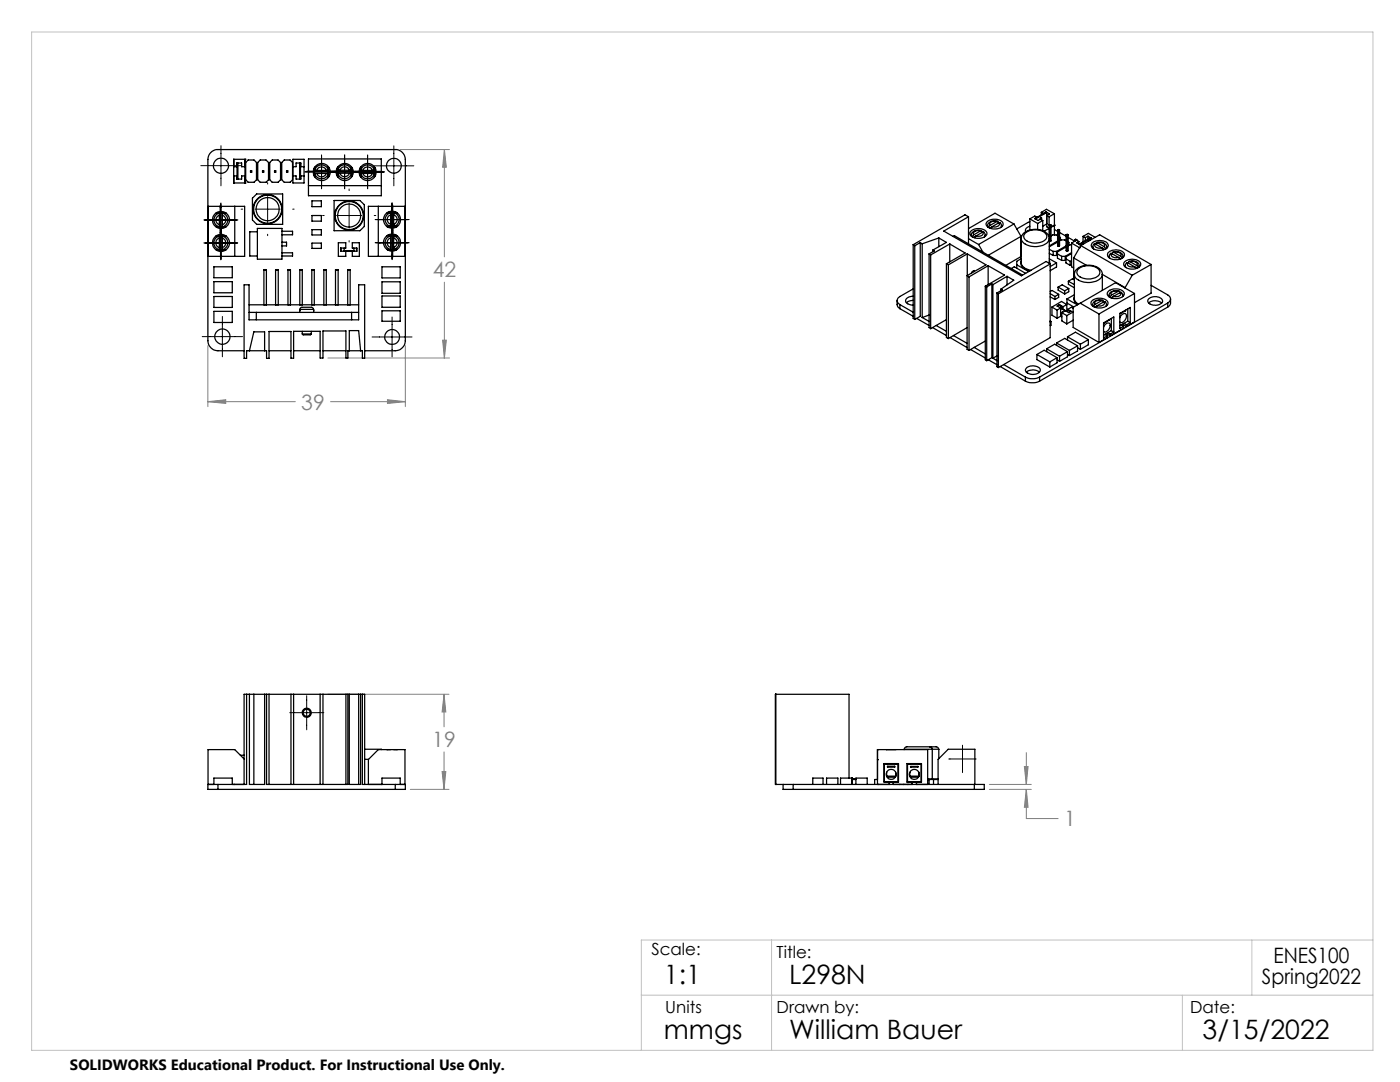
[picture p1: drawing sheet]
<svg xmlns="http://www.w3.org/2000/svg" width="279mm" height="216mm" viewBox="0 0 279 216" stroke-linecap="round" stroke-linejoin="round" font-family="sans-serif">
<defs><g id="words">
<g font-size="5.3">
<text x="132.5" y="196.4">1:1</text>
<text x="157.5" y="196.4">L298N</text>
<text x="132.5" y="207.4">mmgs</text>
<text x="157.5" y="207.4">William Bauer</text>
<text x="240" y="207.4">3/15/2022</text>
</g>
<g font-size="4.2" fill="#808080">
<text x="86.4" y="55.4">42</text>
<text x="60.1" y="81.7">39</text>
<text x="86.3" y="149.1">19</text>
<text x="212.3" y="164.9">1</text>
</g>
<g font-size="4.2">
<text x="251.9" y="196.4">Spring2022</text>
<text x="254.2" y="192.2">ENES100</text>
</g>
<g font-size="3.3">
<text x="130" y="190.6">Scale:</text>
<text x="155" y="191.2">Title:</text>
<text x="132.8" y="202.2">Units</text>
<text x="155" y="202.2">Drawn by:</text>
<text x="237.5" y="202.2">Date:</text>
</g>
<text font-size="3" x="14" y="213.5">SOLIDWORKS Educational Product. For Instructional Use Only.</text>
</g></defs>
<g fill="none" stroke="#808080" stroke-width=".2">
<path d="M79.9 29.8h9.8M88.7 29.8l.4 3.6h-.8zM88.7 29.8v21.5M88.7 56.3v15.1M41.5 69v12.1M65.4 71.4h24.3M77.3 79.8l3.6 .4-3.6 .3zM80.9 69v12.1M88.3 67.9h.8l-.4 3.5zM41.5 80.2l3.5-.4v.7zM41.5 80.2h17.4M66 80.2h14.9"/>
<path d="M65.4 138.5h24.2M88.6 138.5l.4 3.6h-.8zM88.6 138.5v6.5M81.9 157.5h7.7M88.2 154h.8l-.4 3.5zM88.6 150v7.5M197.4 157.5h8.4M197.4 156.5h8.4M204.4 153h.8l-.4 3.5zM204.8 157.5l.4 3.6h-.8zM204.8 157.5v5.8h6.4M204.8 150.2v6.3"/>
</g>
<g fill="none" stroke="#000" stroke-width=".2">
<path d="M40.1 33.1h8M44.1 29.1v8M53.4 36.4v.3M53.4 39.2v5M60.8 34.3h16M61.2 34.1h5.9M64.2 30.9v6.8M65.5 34.3h6.5M65.9 34.2h10.4M68.8 31.1v6.5M68.8 30.9v6.8M69.7 37.7v.3"/>
<path d="M70.1 34.4h6.5M73.3 31.1v6.5M73.4 30.9v6.8M74.6 33.1h8M78.6 29.1v8M40.7 43.9h6.8M40.7 48.5h6.7M43.9 41v5.8M44 45.6v5.8M44.1 40.7v11.2M44.1 40.5v6.8M44.1 45.2v6.6"/>
<path d="M48.1 41.7h.3M50.9 41.7h5M53.4 46.7v.3M58.4 41.7h.3M64.4 43h.3M67.2 43h5M69.7 40.5v5M69.7 48v.3M74.7 43h.3M74.9 48.4h6.8M74.9 43.8h6.8M78.2 40.4v11.4"/>
<path d="M78.4 40.9v10.4M40.4 67.2h8M44.4 63.1v8.1M74.3 67.2h7.9M78.2 63.3v7.9M61.2 138.8v6.8M57.8 142.2h6.8M189.3 151.4h5.5M192.1 148.7v5.5"/>
</g>
<path d="M6.3 6.4h267.7v203.2h-267.7zM128 198.6h146M154 187.6v22M236 198.6v11M249.8 187.6v11M274 187.6h-146v22" fill="none" stroke="#c0c0c0" stroke-width=".2"/>
<path d="M88.2 154h.8l-.4 3.5zM88.6 138.5l.4 3.6h-.8zM204.4 153h.8l-.4 3.5zM204.8 157.5l.4 3.6h-.8zM88.7 29.8l.4 3.6h-.8zM88.3 67.9h.8l-.4 3.5zM77.3 79.8l3.6 .4-3.6 .3zM41.5 80.2l3.5-.4v.7z" fill="#808080"/>
<g fill="none" stroke="#000" stroke-width=".25">
<path d="M46.7 33.3h.6v-.8h.9v.8h.7M46.7 35.1h.6v.6h.9v-.6h.7M47.3 35.7v-3.1h.2v3.1M48.9 36.5h.1M48.9 31.8h.1M48.9 31.8v4.7M48.9 31.8h-2.2l-.1 4.7h2.3M49 32.4l.5-.5h1.2l.5 .5v3.5l-.5 .5h-1.2l-.5-.5zM50 34.1h.2v.3h-.2zM50.4 39.5l.8-.8h5.2v6.1h-5.2l-.8-.9zM51.4 32.4l.5-.5h1.2l.5 .5v3.5l-.5 .5h-1.2l-.5-.5zM52.4 34.1h.2v.3h-.2z"/>
<path d="M53.8 32.4l.5-.5h1.2l.5 .5v3.5l-.5 .5h-1.2l-.5-.5zM54.8 34.1h.2v.3h-.2zM56.2 32.4l.5-.5h1.2l.5 .5v3.5l-.5 .5h-1.2l-.5-.5zM57.2 34.1h.2v.3h-.2zM58.5 33.3h.6v-.8h.9v.8h.7M58.5 31.8h2.2v4.7h-2.2zM58.5 35.1h.6v.6h.9v-.6h.7M59.8 35.7v-3.1h.2v3.1M61.6 31.7h14.5v7.4h-14.5zM61.6 37h14.5M62.7 33.5v1.6M62.8 34h.4"/>
<path d="M62.8 34a1.39 1.39 0 0 1 1.4-1.1 1.39 1.39 0 0 1 1.3 1.1M62.8 34.6a1.4 1.4 0 0 0 1.4 1.1 1.4 1.4 0 0 0 1.3-1.1M62.8 34.6h.4M62.8 34v.6M62.8 33.3v.6M62.8 34.6v.7M63.2 34a1 1 0 0 1 1-.7 1 1 0 0 1 .9 .7M63.2 34.6a1.01 1.01 0 0 0 1 .7 1.01 1.01 0 0 0 .9-.7M63.2 34h1.9M63.2 34.6h1.9M65.1 34h.4M65.1 34.6h.4"/>
<path d="M65.5 34v.6M65.5 33.2v.8M65.5 34.6v.8M65.6 33.4v1.9M67.3 33.5v1.7M67.4 34h.4M67.4 34a1.39 1.39 0 0 1 1.4-1.1 1.39 1.39 0 0 1 1.3 1.1M67.4 34.6a1.39 1.39 0 0 0 1.4 1.1 1.39 1.39 0 0 0 1.3-1.1M67.4 34.6h.4M67.4 34v.6M67.4 33.3v.7M67.4 34.6v.7"/>
<path d="M67.8 34a.99 .99 0 0 1 1-.7 .99 .99 0 0 1 .9 .7M67.8 34.6a.97 .97 0 0 0 1 .7 .97 .97 0 0 0 .9-.7M67.8 34h1.9M67.8 34.6h1.9M69.7 34h.4M69.7 34.6h.4M70.1 34v.6M70.1 33.3v.6M70.1 34.6v.8M70.2 33.4v1.8M71.9 33.4v1.8M72 34.6a1.4 1.4 0 0 0 1.4 1.1 1.4 1.4 0 0 0 1.3-1.1"/>
<path d="M72 34.6h.4M72 34h.4M72 34a1.39 1.39 0 0 1 1.4-1.1 1.39 1.39 0 0 1 1.3 1.1M72 34v.6M72 33.3v.7M72 34.6v.7M72.4 34.6a.99 .99 0 0 0 1 .7 .99 .99 0 0 0 .9-.7M72.4 34a.97 .97 0 0 1 1-.7 .97 .97 0 0 1 .9 .7M72.4 34h1.9M72.4 34.6h1.9M74.3 34.6h.4M74.3 34h.4"/>
<path d="M74.7 34v.6M74.7 33.3v.6M74.7 34.6v.8M74.8 33.4v1.8M41.5 41.2h7.3v10h-7.3M42.7 53.2h3.7v2.2h-3.7zM42.7 56.2h3.7v2.2h-3.7zM42.7 59.2h3.7v2.1h-3.7zM43 42.5h.7M43 47.1h.6M43.1 45.3h.7M43.1 49.8h.8"/>
<path d="M43.2 47.1h1.8M43.2 42.4h1.8M43.2 45.3h1.8M43.3 50h1.6M43.8 47.5a1 1 0 0 0-.7 1 1 1 0 0 0 .7 .9M43.8 47.1a1.39 1.39 0 0 0-1.1 1.4 1.39 1.39 0 0 0 1.1 1.3M43.8 47.1v.4M43.8 49.4v.4M43.8 47.1h.6M43.8 49.8h.6M43.8 43a.97 .97 0 0 0-.7 .9 .97 .97 0 0 0 .7 .9M43.8 42.5a1.39 1.39 0 0 0-1.1 1.4 1.39 1.39 0 0 0 1.1 1.4"/>
<path d="M43.8 42.5v.5M43.8 44.8v.5M43.8 42.5h.6M43.8 45.3h.6M43.8 43v1.8M43.8 47.5v1.9M44.3 49.8h.8M44.3 45.3h.8M44.4 47.5a1.01 1.01 0 0 1 .6 1 1.01 1.01 0 0 1-.6 .9M44.4 47.1a1.4 1.4 0 0 1 1 1.4 1.4 1.4 0 0 1-1 1.3M44.4 49.4v.4M44.4 47.1v.4"/>
<path d="M44.4 43a.97 .97 0 0 1 .7 .9 .97 .97 0 0 1-.7 .9M44.4 42.5a1.39 1.39 0 0 1 1.1 1.4 1.39 1.39 0 0 1-1.1 1.4M44.4 44.8v.5M44.4 42.5v.5M44.4 43v1.8M44.4 47.5v1.9M44.4 42.5h.8M44.5 47.1h.7M46.8 41.2v10M48.7 56.8h1v7h21.9v-7h1.2v14.7h-.5v-1.5h-2.9v1.4h-.4v-5.4h-4.5v5.4h-.6v-5.3h-5.3v5.4h-.5v-5.4h-4.4v5.4h-.5v-1.5h-4v1.5h-.5zM51.4 45.6h4.9v6.1h-4.9zM51.4 46.2h-1.6v4.9h1.6"/>
<path d="M52.7 53.9h.5M52.7 53.9v6.9M53.2 53.9v6.9M55 53.9v-.1h.5v.1M55 53.9v6.9M55 53.9h.5M55.5 53.9v6.9M56.3 46.1h2.1v.7h-2.1M56.3 50.4h2.1v.7h-2.1M56.3 48.3h.9v.8h-.9M57.5 53.9h.5M57.5 53.9v6.9"/>
<path d="M58 53.9v6.9M59.8 53.9h.5M59.8 53.9v6.9M60.3 53.9v6.9M62.2 53.9v-.1h.5v.1M62.2 53.9h.5M62.2 53.9v6.9M62.3 40.1h1.8v1.1h-1.8zM62.3 43h1.8v1.1h-1.8zM62.3 45.8h1.8v1.1h-1.8zM62.3 48.5h1.8v1.1h-1.8zM62.7 53.9v6.9"/>
<path d="M64.6 53.9v-.1h.5v.1M64.6 53.9h.5M64.6 53.9v6.9M65.1 53.9v6.9M66.7 40h5.1l.9 .9v4.3l-.9 .8h-5.1zM67 53.9v-.1h.5v.1M67 53.9h.5M67 53.9v6.9M67.5 53.9v6.9M68.1 49.5v.6M68.7 49.5v.6h1.9v-.6M69 50.1v1.1h-1.5v-2.8h1.5v1.1h-1v.6h3.2v-.6h-.9v-1.1h1.4v2.8h-1.4v-1.1"/>
<path d="M69.4 53.9h.5M69.4 53.9v6.9M69.9 53.9v6.9M71.2 49.5v.6M73.5 41.2h7.3v10h-7.3zM75.5 41.2v10M76.2 53.2h3.7v2.3h-3.7zM76.2 56.2h3.7v2.3h-3.7zM76.2 59.1h3.7v2.2h-3.7zM77.2 45.2h.7M77.2 47.1h.7M77.2 49.8h.7"/>
<path d="M77.3 42.4h.7M77.3 45.3h1.9M77.3 49.8h1.8M77.4 47h1.7M77.4 42.4h1.7M78 42.9a1 1 0 0 0-.7 .9 1 1 0 0 0 .7 1M78 42.4a1.39 1.39 0 0 0-1.1 1.4 1.39 1.39 0 0 0 1.1 1.4M78 42.4v.5M78 44.8v.4M78 42.4h.6M78 45.2h.6M78 47.5a.97 .97 0 0 0-.7 .9 .97 .97 0 0 0 .7 1"/>
<path d="M78 49.4v.4M78 47.1a1.39 1.39 0 0 0-1.1 1.3 1.39 1.39 0 0 0 1.1 1.4M78 47.1v.4M78 47.1h.6M78 49.8h.6M78 42.9v1.9M78 47.5v1.9M78.6 42.9a1 1 0 0 1 .7 .9 1 1 0 0 1-.7 1M78.6 42.4a1.39 1.39 0 0 1 1.1 1.4 1.39 1.39 0 0 1-1.1 1.4M78.6 44.8v.4M78.6 42.4v.5M78.6 47.5a.99 .99 0 0 1 .6 .9 .99 .99 0 0 1-.6 1"/>
<path d="M78.6 47.1v.4M78.6 47.1a1.4 1.4 0 0 1 1 1.3 1.4 1.4 0 0 1-1 1.4M78.6 49.4v.4M78.6 42.4h.6M78.6 47.1h.7M78.6 42.9v1.9M78.6 47.5v1.9M78.6 49.8h.7M78.6 45.2h.7M179 60l.1 1 .5 .6M182.2 57.6l-2.6 1.6a.87 .87 0 0 0-.6 .8 .87 .87 0 0 0 .6 .8M182.2 59.1a1.16 1.16 0 0 0-1.4 1.2 1.83 1.83 0 0 0 1.4 .6"/>
<path d="M182.2 59.9l-.9 .2-.4 .3M182.2 48.8l.4 .2M182.2 48.8v14.7l.4 .2M182.6 49v14.7M183.7 48.4v14.7l-1.1 .6M183.7 48.4l.3 .2M183.7 48.4l-1.1 .6M184 48.6v14.8M185.4 50.7v14.7l.3 .2M185.4 50.7l.3 .2M185.7 50.9v14.7M186.2 49.9v.3"/>
<path d="M186.2 49.9l.3 .2-1.1 .6M187.4 47.5v1.7M187.4 47.5l1.5 .9-2.7 1.5M187.4 47.5l-3.4 1.1M188.9 52.6l.4 .2M188.9 52.6v14.7l.4 .3M189.3 52.8v14.8M189.5 48.7l3.1 1.8-3.7 2.1M189.5 48.7l-3.8 2.2M189.5 48.7v3.5M190.2 47.2l.3-.2 13.4 7.8M193 55l.4 .2"/>
<path d="M193 55v14.7l.4 .2M193 50.7l3.8 2.1-3.8 2.2M193 50.7l-3.7 2.1M193 50.7v4.3M193.3 43.3l-.7-.4-10.4 5.9M193.3 43.3l-5 2.8 15.5 8.9 5-2.8 .8 .5M193.3 43.3v5.3M193.3 47.6l2 1.2M193.4 55.2v14.7M193.7 46.1a2.23 2.23 0 0 1 3.3 .3 1.51 1.51 0 0 1-2 1.2 1.13 1.13 0 0 1-1.4-1.3zM193.9 46.9v.3M193.9 46.9v.2"/>
<path d="M194.3 46.8l-.2 .5M194.5 54.2h-.4l-.2 .3M194.5 54l-.4 .2M194.8 47.1l-.3 .3M194.8 47.1l-.5 .3M195.3 48.8l.9 1.5M195.7 46.1a1.09 1.09 0 0 0-1.5 .5l.1 .2M195.7 46.1h.2l.1 .3M195.7 46.1l-1.4 .7M195.9 46a1.4 1.4 0 0 0-2 .9M196.1 46.3a.58 .58 0 0 1-.1 .7 .58 .58 0 0 1-.6 .1h-.6M196.1 46.3h.3"/>
<path d="M196.1 46.3l-1.3 .8M196.3 46.3l.3 .6M196.6 46.9l-.1 .4M196.6 46.9v.3M196.6 57.1v14.7l.3 .2M196.6 57.1l.3 .2M196.9 57.3v14.7M197.1 45l.1 .3M197.1 45v.3M197.1 44.1a2.37 2.37 0 0 1 3 .3 1 1 0 0 1-1.1 1.2 1.77 1.77 0 0 1-2.2-.9zM197.2 53l3.3 1.9-3.9 2.2M197.2 53l-3.8 2.2"/>
<path d="M197.2 53v3.8M197.6 45l-.3 .4M197.9 56.7v14.7l-1 .6M197.9 56.7l.3 .1M197.9 56.7l-1 .6M198 45.2l-.2 .4M198 45.2l-.5 .3M198.2 56.8v14.7M198.9 44.2h.3v.3M198.9 44.2a1.06 1.06 0 0 0-1.4 .6l.1 .2M198.9 44.2l-1.3 .8M199 58.5l.2 .1"/>
<path d="M199 58.5v14.7l.2 .1M199.1 44.2a1.4 1.4 0 0 0-2 .8M199.2 58.6v14.7M199.4 44.5a.55 .55 0 0 1-.6 .8l-.8-.1M199.4 44.5h.2M199.4 44.5l-1.4 .7M199.6 44.4l.2 .6M199.7 57.7v.3M199.7 57.7l.3 .2-1 .6M199.9 45l-.2 .4M199.9 45v.3M201 55.1l1.3 .8-2.6 1.8"/>
<path d="M201 55.1l-2.8 1.7M201 55.1v1.7M201.8 53.6l.6-.4 2.3 1.3M202.4 44.7l-7.1 4.1M202.4 44.7l1.4 2.5M202.4 44.7l-3.8-2.2-5.3 3.1M202.9 52.8l2.4 1.4M203.8 47.2l-6.6 3.7M203.8 47.2v4l-3.1 1.8M203.8 47.6a2.25 2.25 0 0 1 2.4-1.8 2.62 2.62 0 0 1 3.2 1.8M203.8 47.6a2.21 2.21 0 0 0 2.3 1.6 2.97 2.97 0 0 0 3.3-1.4v-.2M203.8 47.6v4.9a2.11 2.11 0 0 0 1.9 1.4"/>
<path d="M203.8 52.1a1.34 1.34 0 0 0 1 1.7l.8 .2M203.8 51.6l-.9 .5v1.4M203.9 54.8l-.2 .1M203.9 54.8l.1 .2M204.7 46.5a3.1 3.1 0 0 1 4.1 .3 1.23 1.23 0 0 1-1.2 1.6 3 3 0 0 1-3.2-.9l-.1-.5zM205.5 44.2l-2.6 1.5M205.5 45.2a.8 .8 0 0 0-.8 1M205.5 43.7v2.2M205.5 43.7l1.6 .9M206.6 43.6l.1 .1M206.6 43.6h.1M206.7 43.7h.1"/>
<path d="M206.9 43.4h.1M206.9 43.4l-.4 .2 .7 .4 .4-.3 .5 .3M206.9 43.4l-.4-.3-1 .6M207.1 44.6v1.2M207.6 43.8l.2-.4 .1 .2-.1 .2M207.8 43.4l-.2 .3M207.8 42.4l1-.6 1.6 .9M207.8 42.4l.4 .2M207.8 42.4v.5M208.1 44l-1 .6M208.1 44v2M208.2 42.6h.1"/>
<path d="M208.7 42.3l-2.1 1.3M208.7 42.3l.2 .1M208.8 42.3l.6 .4-.5 .3 .5 .3M208.8 42.3l-.6 .3M208.8 42.3h.1M208.9 42.4v2.9l.5 .2M208.9 42.4l-2.2 1.3M208.9 44.7l-.8 .5M208.9 44.7h.1M209.4 43.3v4M209.4 44.9l.1 .1M209.4 45.6l-1 .5"/>
<path d="M209.4 47.6v5M209.4 44.9h.4M209.4 52.1l.1 .5M209.4 50.6l.8 .4M209.4 51.6l1.5 .9M209.4 49.7l.8 .5M209.4 48.1l.1 .1M209.5 45v3.2M209.6 52.7l-10.4 5.9M209.6 52.7v14.7l-9.3 5.3M209.6 59.2l.9 .6M209.6 58.6l.9 .6"/>
<path d="M209.6 58.2l.4-.2 1.3 .7M209.8 44.9l-.3 .1M209.8 44.9v3.2l-.3 .1M210.2 50.2h.7M210.2 51h.7M210.2 50.2v.8M210.4 44.9h.1M210.4 45.8l.7 .4M210.4 44.9l-.6 .4M210.4 42.7v4.2M210.4 42.7l-1 .6M210.5 59.2v.6"/>
<path d="M210.9 52.5v.8l-1.3 .7M210.9 50.2v.8M210.9 52.5l-1.3 .7M211 50.9l-.1 .1M211 50.7l.9 .5M211.1 47.1l-.3-.2h-.7l-.3 .2M211.1 48.3l-1.7 .9M211.1 48.1l-1.7 1M211.1 45.9h.4M211.2 57.3v.6l1.3 .8M211.2 57.3l1.3 .7M211.2 57.3l.8-.5 1.3 .8"/>
<path d="M211.3 58.7v.6l-.8 .5M211.3 58.7l-.8 .5M211.3 46v3.2M211.3 46l-.2-.1v3.2l.2 .1M211.5 45.9l-.2 .1M211.5 46.4l1.3 .7M211.5 45.9v3.1l-.2 .2M211.5 47.3l.1 .1v.6M211.5 48l.3-.1h.7l.3 .1M211.6 47.8l-.1 .1M211.9 51.2h.7M211.9 52h.7"/>
<path d="M211.9 51.2v.8M212.5 58v.7M212.6 51.2v.8M212.7 51.9l-.1 .1M212.7 51.6l.9 .5M212.8 49.3l-1.8 1v1.2l.9 .5M212.8 49.1l-1.9 1.1M212.8 46.8l.2-.1 .2 .1M212.9 59.7v.8l1.4 .7M212.9 59.7l2.1 1.1M213 47l-.2-.2v3.2l.2 .2M213 47v3.2"/>
<path d="M213.2 46.8l-.2 .2M213.2 47.4l1.3 .7M213.2 46.8v3.2l-.2 .2M213.2 48.3l.1 .1v.6M213.2 56.1v.6l1.2 .7M213.2 56.1l1.2 .7M213.3 57.6v.6l-.8 .5M213.3 57.6l-.8 .4M213.3 48.8l-.1 .1M213.6 53h.3M213.6 52.1v.9M213.6 52.1h.3"/>
<path d="M213.9 48.5v4.7l.4 .3M213.9 50.6l-1.2 .7v1.2l.9 .5M213.9 48.5l1.5 .9M213.9 48.9l-.7 .1M213.9 50.4l-1.3 .8M214.3 51.5v4l.1 .1M214.3 51.5l2.6 1.5M214.4 54.8a2.37 2.37 0 0 1 2.7-1.9 2.68 2.68 0 0 1 2.9 1.6v.3M214.4 54.8a2.13 2.13 0 0 0 2.3 1.5 2.97 2.97 0 0 0 3.3-1.3v-.2M214.4 54.8v5l.3 .5 .5 .4M214.4 59.2a1.18 1.18 0 0 0 .7 1.6M214.4 58.8l-1.5 .9"/>
<path d="M214.4 55.8l-.4-.2-.8 .5M214.5 47.8l.2-.1 .2 .1M214.7 47.9l-.2-.1v.4M214.7 47.9v.1M214.9 47.8l-.2 .1M214.9 47.9l-1 .6M214.9 47.9l.4 .3M214.9 47.8v.1M215.1 53.8a3 3 0 0 1 4.3 .2 1.22 1.22 0 0 1-1.2 1.5 2.92 2.92 0 0 1-3.2-.9l-.1-.3zM215.3 48.6l.1 .1M215.3 48.2l-.5 .2 .7 .4M215.3 48.2v.5"/>
<path d="M215.4 48.7v.1M215.4 48.7l.1 .1M215.4 49.4h.1M215.5 48.8h.1M215.7 49l10.3 5.9M215.7 49l-1.4 2.5M215.7 49l3.8-2.2 10.2 6M216.1 47.2l1.1-.6 1.3 .7M216.1 47.2l.5 .2M216.1 47.2v1.1M216.2 48.7l-.2-.1-.5 .2M216.6 47.4v.6"/>
<path d="M217.1 47.1l.7 .4-.5 .3M217.1 47.1l-.5 .3M217.1 47.1v.6M217.3 47.8l.2 .1M217.3 47.8v.3M217.7 47.5l-.1-.1-2.2 1.3M217.7 47.5l-2.2 1.3M217.7 47.5v.1M217.9 48.5a2.32 2.32 0 0 1 3.2 .2 1 1 0 0 1-1.1 1.2 1.75 1.75 0 0 1-2.2-.9zM218.1 49.3l.1 .3M218.1 49.3v.2M218.6 48.7a.48 .48 0 0 0-.5 .6"/>
<path d="M218.6 48.7a.69 .69 0 0 0 .2 .7 .69 .69 0 0 0 .7 .1h.4M218.6 48.7l1.3 .8M218.8 48.4h.1a1.36 1.36 0 0 1 1.9 .9M219 48.4a1.06 1.06 0 0 1 1.5 .6l-.2 .2M219 48.4l-.2 .1-.1 .3M219 48.4l1.3 .8M219.9 60a.96 .96 0 0 0-1.4 .6v.1M219.9 60h.2l.1 .3M219.9 60l-1.4 .7M219.9 49.5l.3 .3M219.9 49.5l.6 .3M220 54.8v3.1"/>
<path d="M220 54.8l4.5 2.6M220.1 59.9a1.45 1.45 0 0 0-2 .9M220.3 49.2l.3 .5M220.9 49.5v-.2l-.2 .3M221.2 58.2a2.24 2.24 0 0 1 3.2 .3 1.51 1.51 0 0 1-2 1.1 1.13 1.13 0 0 1-1.3-1.3zM221.2 50.4a2.27 2.27 0 0 1 3.2 .3 1.49 1.49 0 0 1-1.9 1.1 1.18 1.18 0 0 1-1.4-1.3zM221.3 58.9l.1 .4M221.3 51.4v-.2l.2 .3M221.3 58.9v.3M221.6 50.6h.3M221.7 50.6l-.3 .6M221.8 58.9l-.3 .4"/>
<path d="M221.9 50.6a.55 .55 0 0 0 .5 .8h.8M221.9 50.6l1.3 .8M222.1 50.3a1.4 1.4 0 0 1 2 .9M222.2 59.1l-.2 .4M222.2 59.1l-.5 .3M222.3 50.3l-.3 .1v.3M222.3 50.3a1.09 1.09 0 0 1 1.4 .6l-.1 .2M222.3 50.3l1.3 .8M223.2 58.1l.2 .1v.3M223.2 58.1a1.02 1.02 0 0 0-1.5 .6l.1 .2M223.2 58.1l-1.4 .8M223.2 51.4l.2 .3"/>
<path d="M223.2 51.4l.5 .2M223.3 58.1a1.47 1.47 0 0 0-2 .8M223.6 58.3a.46 .46 0 0 1 .5 .6M223.6 58.3a.69 .69 0 0 1-.2 .8 .69 .69 0 0 1-.8 .1l-.4-.1M223.6 58.3l-1.4 .8M223.6 51.1l.3 .4M224.1 58.9l-.1 .3M224.1 58.9v.3M224.1 51.2l-.1 .2M224.1 51.2v.2M224.4 52.2a2.27 2.27 0 0 1 3.2 .4 1.51 1.51 0 0 1-1.9 1.1 1.17 1.17 0 0 1-1.4-1.3zM224.5 57.4v.1"/>
<path d="M224.6 53.1l.1 .3M224.6 53v.3M224.9 52.5h.2M224.9 52.4l-.3 .7M225.1 52.5a.56 .56 0 0 0 .1 .6 .56 .56 0 0 0 .6 .2l.6-.1M225.1 52.5l1.3 .7M225.3 52.2a1.47 1.47 0 0 1 2.1 .8M225.5 52.2a1.09 1.09 0 0 1 1.5 .5l-.2 .3M225.5 52.2h-.3v.3M225.5 52.2l1.3 .8M226 54.9l-1.5 2.5M226.4 53.2l.3 .4"/>
<path d="M226.4 58.6l-7.1 4.1M226.4 58.6l-3.8-2.2-7 4.1M226.4 58.6v5.6M226.4 53.2l.5 .3M226.8 53l.4 .4M227.4 53l-.1 .3M227.4 53v.3M229.3 59.6a1.81 1.81 0 0 1 2.7 .4 1.74 1.74 0 0 1-2.7 .5l-.2-.4zM229.7 56.9l3.3 1.9a.87 .87 0 0 1 .6 .9 .87 .87 0 0 1-.6 .8M229.7 52.8v5.7l-3.3 1.9M229.7 52.8l-3.7 2.1M233.6 59.7v.9l-.6 .7"/>
<path d="M42.7 62.1h3.7v2.2h-3.7zM48.7 70h-5.2a2.05 2.05 0 0 1-2-2v-36.2a1.99 1.99 0 0 1 2-2h35.4a1.99 1.99 0 0 1 2 2v36.2a2.05 2.05 0 0 1-2 2h-6.1M49.7 62.3h21.9M49.7 60.8h21.9M49.8 70l.9-3.8h2.1v3.8M51.2 62.3v1.5M53.7 70h4.4M58.6 70h5.3M59.9 61.7l-.1 .6M59.9 61.7h2.7M59.9 61.7a.82 .82 0 0 1 1.1-.4h.6a.74 .74 0 0 1 1 .4M60.3 66.6h1.8"/>
<path d="M60.3 66.6l.2 .2h1.4l.2-.2M60.3 66.1v.5M62.1 66.1v.5M62.6 61.7v.6M64.5 70h4.5M69.7 70v-4h1.9l.4 4M70.2 62.3v1.5M76.2 62h3.7v2.1h-3.7zM179.6 60.8v.8M179.6 60.8l2.6 1.5M179.6 61.6l2.6 1.5M183 63.5l2.4 1.4"/>
<path d="M184 63.4l1.4 .7M185.4 62.9l-1.4 .5M186.1 65.4l2.8 1.6M186.8 64.9l2.1 1.2M186.8 64.9l-1.1 .7M188.9 63.8l-2.1 1.1M189.6 67.3l3.4 2.1M190.3 67l2.7 1.5M193 65.4l-3.7 2.2M193.7 69.7l2.9 1.7M194.4 69.3l2.2 1.3M194.4 69.3l-1 .6"/>
<path d="M196.6 68.1l-2.2 1.2M197.2 71.8l1.8 1M198.2 71.5l.8 .5M199 71l-.8 .5M199.6 73.1l5 3M200.3 72.7l4.3 2.5M200.3 72.7l-1.1 .6M204.6 75.2a3.3 3.3 0 0 0 2.9 0M204.6 76.1a3.3 3.3 0 0 0 2.9 0M204.6 75.2v.9M204.8 74.3a2.09 2.09 0 0 1 2.6 0M204.9 73.4a2.03 2.03 0 0 1 2.7 .3 1.36 1.36 0 0 1-1.9 1 .97 .97 0 0 1-1-1z"/>
<path d="M206.9 70.7v1.1l2.6 1.4M206.9 70.7l2.6 1.5M206.9 70.7l1.5-.8 2.6 1.5M207.5 75.2v.9M208.9 69.6l2.6 1.5M208.9 69.6l1.6-.9 2.5 1.5M208.9 69.6v.6M209.5 72.2v1M209.7 64.2h.1M209.6 64.1h.1v.8M209.6 64.1h.1M209.6 64.9h.1"/>
<path d="M209.7 64.2v.7M209.9 61.3v1.6l1.1 .6M209.9 61.3l1.1 .6M210.9 68.4l2.5 1.5M210.9 68.4l1.6-.9 2.6 1.5M210.9 68.4v.5M211 71.4v1l-1.5 .8M211 71.8l.5 .3M211 71.4l-1.5 .8M211 61.9v1.6M211 61.1l.5-.2 .4 .2M211.4 60.8l.7 .4"/>
<path d="M211.4 60.8l-.4 .3 .7 .4M211.4 60.8v.1M211.5 71.1v1M211.7 63.1l-.7 .4M211.7 63.1l.2 .1M211.7 61.5l.9 .5M211.7 61.5v1.6M211.7 61.5l-.7 .4M211.9 62.4v1.6l1 .6M211.9 62.4l1 .6M211.9 61.1v.5M211.9 61.1l-.4 .2 1.4 .8"/>
<path d="M212 62.3v.1M212.1 62.3l-.2 .1M212.1 61.2v.5M212.9 60.8v1.3M212.9 63v1.6M212.9 62.1l.4-.2 .4 .2M212.9 60.8l-1.1-.7-1.9 1.2M212.9 60.8l-.8 .4M213 70.2v1l-1.5 .9M213 70.7l.4 .2M213 70.2l-1.5 .9M213 67.2v.6"/>
<path d="M213 67.2l2.6 1.5M213 67.2l1.6-.9 2.6 1.5M213.1 61.7l.6 .4M213.1 61.7v.4M213.4 69.9v1M213.7 62.1h.1M213.7 62.1l-.4 .3-.7-.4-.7 .4M214.2 63.9l-1.3 .7M214.2 62.3l-1.3 .7M214.2 61.5l-.4-.2-.7 .4M215.1 69v1l-1.7 .9M215.1 69.4l.5 .3"/>
<path d="M215.1 69l-1.7 .9M215.6 60.5l3.7 2.2M215.6 60.5l-1.4 .8v4l5.1 3M215.6 68.7v1M217.2 67.8v1l-1.6 .9M217.2 67.8l-1.6 .9M217.9 60a2.23 2.23 0 0 1 3.2 .3 1.49 1.49 0 0 1-1.9 1.2 1.14 1.14 0 0 1-1.4-1.3zM218.1 60.8l.1 .3M218.1 60.8v.3M218.5 60.7l-.2 .5M219 61l-.3 .3M219 61l-.5 .3"/>
<path d="M219.3 62.7v5.6M220.2 65.3a.97 .97 0 0 1 1.2-.8 1.17 1.17 0 0 1-1 1.7l-.2-.1M220.3 60.2a.6 .6 0 0 1-.1 .7 .6 .6 0 0 1-.6 .2l-.6-.1M220.3 60.2h.3M220.3 64.4l.1 .1M220.3 60.2l-1.3 .8M220.5 66.7l.5 .3M220.5 60.2l.3 .6M220.8 66.6l.8 .4M220.8 60.8l-.1 .3M220.8 60.8v.2M221 67v.4l-1.7 .9"/>
<path d="M221.1 66.4l.5 .3M221.2 63.9h.1M221.3 63.9l-.9 .6M221.4 63.8l-.1 .1M221.6 66.7v.3M221.8 66l.5 .3M221.8 66l-1.6 .9M221.8 63.5v2.5M222.3 66.3l-.7 .4M222.3 66.3v-3l-2.1 1.1v3.1l.8-.5M223.5 63.4a.83 .83 0 0 1 1.3-.6 1.28 1.28 0 0 1-1.2 1.5l-.1-.1M223.6 62.5h.1"/>
<path d="M223.7 64.8l.5 .3M224 64.7l.8 .5v-.4M224.2 65.1v.4l-2.6 1.5M224.3 64.5l.5 .3M224.5 62h.1M224.6 62l-1 .5M224.6 61.9v.1M225.1 64.1l.5 .3M225.1 64.1l-1.6 .9M225.1 61.7v2.4M225.6 64.4l-.8 .4M225.6 64.4v-3.1l-2.1 1.2v3l.7-.4"/>
<path d="M229.2 60.5a2.09 2.09 0 0 1 2.6 0M233 60.5l-25.5 14.7M233 60.5v.8M233 61.3l-25.5 14.8M49.2 138.5v18h-5.7M49.8 138.5v18h3v-18M50.7 138.5v18M53.2 138.5v18h16.2v-18M53.7 138.5v18M58.1 138.5v18M58.6 138.5v18M63.9 138.5v18"/>
<path d="M64.5 138.5v18M69 138.5v18M69.7 138.5v18h2.3v-18M71.6 138.5v18M72.3 138.5v18h6.6M154.8 138.5h.1M154.8 138.5h14.6v16.8M154.8 138.5v18M43.5 156.5h-2h1.2v-1.2h3.7v1.2M43.5 156.5v1M43.5 157.5h35.4M46.6 156.5h.1"/>
<path d="M48 150.7h.7M48.7 151.4l-1.9-1.8h-5.3v7.9h2M48.7 156.5v-18h24.1v18M72.8 149.5l3.3 .1M72.8 151.5h.8M73.5 156.5v-4.9l2-2h5.3v6.9h-.9v-1.2h-3.7v1.2M76.1 156.5h.1M77.3 149.6h.7M78.6 149.6h.6M78.9 156.5h2v1h-2M78.9 156.5v1M154.8 156.5h.1"/>
<path d="M154.8 156.5h1.5M156.3 156.5v1h2M156.3 156.5h2M158.3 156.5h36.2M158.3 157.5h36.2M158.3 156.5v1M162.2 156.5v-1.2h2.1v1.2M165 156.5v-1.2h2.2v1.2M170 155.3v1.2M170 155.5h.8M170.1 155.5v-.2h-2.4v1.2M170.1 155.5v1"/>
<path d="M170.8 156.5v-1.2h2.3v1.2M175.1 151.6h.1M175.1 149.6h.1M175.1 149.6h10v6.9M175.1 155.5h-.5v1M175.1 149.6v6.9M175.2 156.5h.1M176.5 152.5h2.7v3.5h-2.7zM176.9 149.6h1.9M177 154.9l.2 .2h1.3l.3-.2M177 154.9h1.8M177 152.4v.1"/>
<path d="M177 154.1v.8M177.1 153l1.4-.1 .1 .1-1.5 .1zM177.3 156l.1 .1M177.4 156.1h.1M177.4 156.5h.1M177.4 156.1h.9M177.4 156.1h-1v-3.7h2.9v3.7h-1v.4M177.4 156.1v.4M178.3 156.1v.4M178.4 156l-.1 .1M178.8 152.4v.1M178.8 154.1v.8"/>
<path d="M179.4 156.5h.1M180.2 156.5h.1M180.4 149.5h5.7M180.4 149.5v.1M181.1 156.5h.1M181.1 152.5h2.7v3.5h-2.7zM181.6 154.9h1.8M181.6 154.9l.2 .2h1.4l.2-.2M181.6 152.4v.1M181.6 154.1v.8M181.7 153l1.5-.1v.1l-1.4 .1zM182 156l.1 .1"/>
<path d="M182.1 156.1h.8M182.1 156.1v.4M182.9 156.5h.1M182.9 156.1v.4M182.9 156.1h1v-3.7h-2.9v3.7h1v.4M183 156l-.1 .1M183.4 152.4v.1M183.4 154.1v.8M185.1 155.4h1M185.1 155.5h2.1M185.4 155.5v1M185.6 149h-4.6l-.4 .2-.2 .3"/>
<path d="M185.6 149l.3 .2 .2 .3M185.6 149h1.4l.4 .5M186.1 155.4l.1 .1M186.1 155.4h1.1M186.1 149.5h1.3M186.1 149.5v5.9M186.3 155.5v1M187.2 156.5v-5l2-2h5.4v7M187.4 149.5v1.9M194.5 156.5h1.9v1h-1.9M194.5 156.5v1"/>
<circle cx="44.1" cy="33.1" r="1.5"/>
<circle cx="64.2" cy="34.3" r="1.7"/>
<circle cx="68.8" cy="34.3" r="1.7"/>
<circle cx="73.4" cy="34.3" r="1.7"/>
<circle cx="78.6" cy="33.1" r="1.49"/>
<circle cx="44.1" cy="43.9" r="1.71"/>
<circle cx="44.1" cy="48.5" r="1.71"/>
<circle cx="53.4" cy="41.7" r="2.3"/>
<circle cx="53.4" cy="41.7" r="2.89"/>
<circle cx="53.4" cy="41.7" r="2.79"/>
<circle cx="69.7" cy="43" r="2.89"/>
<circle cx="69.7" cy="43" r="2.29"/>
<circle cx="69.7" cy="43" r="2.79"/>
<circle cx="78.2" cy="43.9" r="1.71"/>
<circle cx="78.2" cy="48.4" r="1.71"/>
<circle cx="44.4" cy="67.2" r="1.53"/>
<circle cx="78.3" cy="67.2" r="1.48"/>
<circle cx="61.2" cy="142.2" r=".9"/>
<circle cx="61.2" cy="142.2" r=".69"/>
<circle cx="177.8" cy="154.5" r="1.01"/>
<circle cx="182.5" cy="154.5" r="1"/>
</g>
<use href="#words"/>
</svg>
